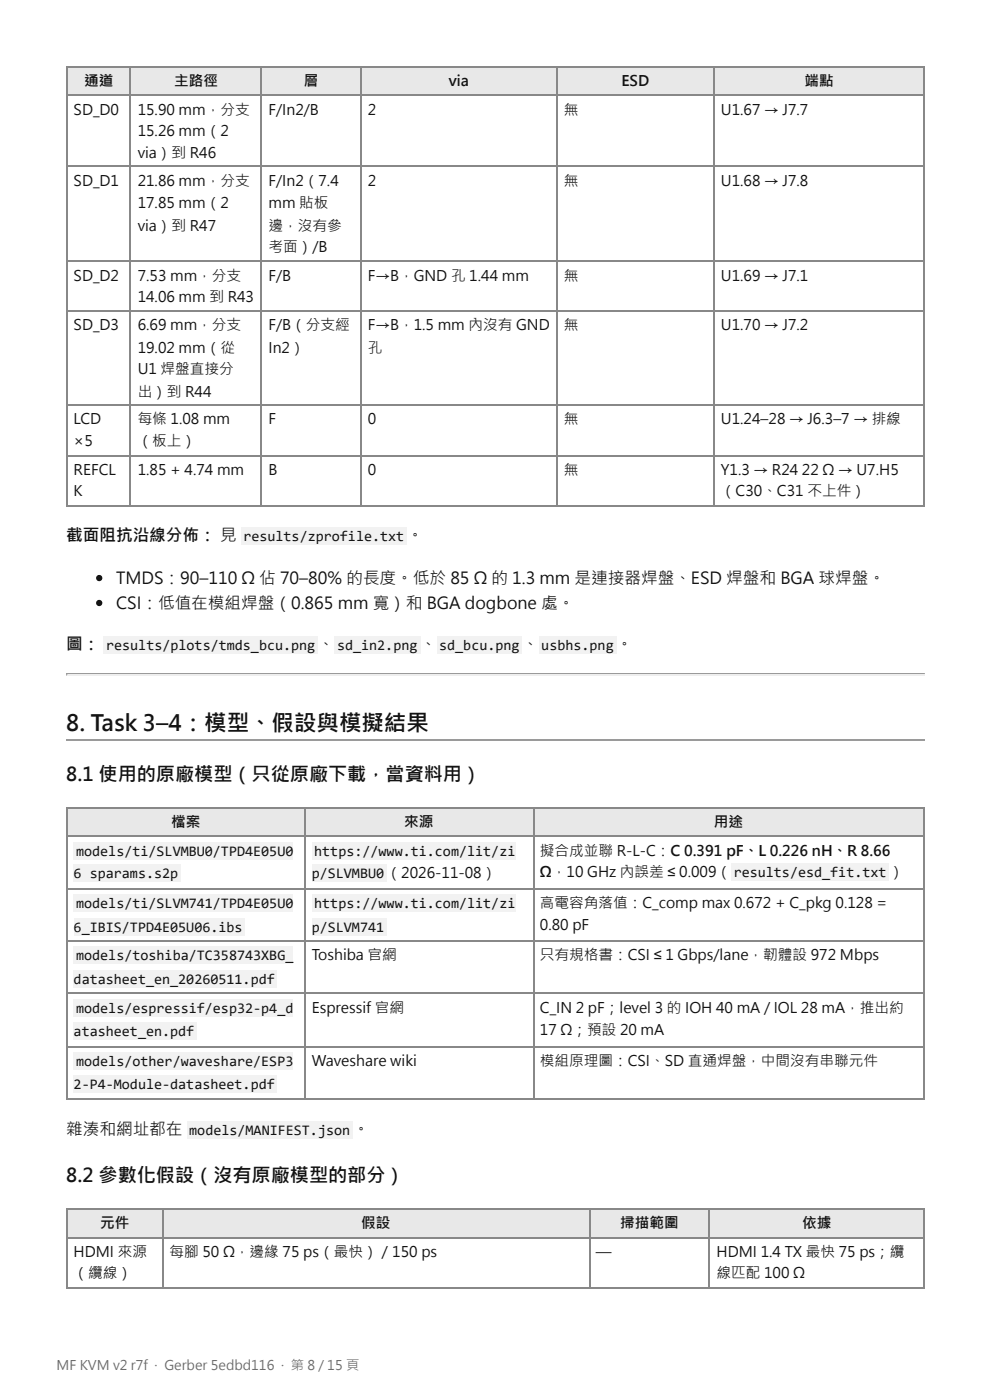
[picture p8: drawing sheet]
<svg xmlns="http://www.w3.org/2000/svg" width="210mm" height="297mm" viewBox="0 0 210 297" stroke-linecap="round" stroke-linejoin="round" font-family="sans-serif">
<defs><g id="words">
<text font-size="4.8" fill="#111" x="14" y="155">8. Task 3–4：模型、假設與模擬結果</text>
<g font-size="4.1" fill="#111">
<text x="14" y="165.6">8.1 使用 的原廠模型（只從原廠下載，當資料用 ）</text>
<text x="14" y="250.8">8.2 參數化假設（沒有原廠模型的部分）</text>
</g>
<g font-size="3.5" fill="#111">
<text x="14" y="114.8">截面阻抗沿線分佈： 見</text>
<text x="86.2" y="114.8">。</text>
<text x="24.6" y="123.8">TMDS：90–110 Ω 佔 70–80% 的長度。低於 85 Ω 的 1.3 mm 是連接器焊盤、ESD 焊盤和 BGA 球焊盤。</text>
<text x="24.6" y="129.1">CSI：低值在模組焊盤（0.865 mm 寬）和 BGA dogbone 處。</text>
<text x="14" y="137.8">圖：</text>
<text x="67.4" y="137.8">、</text>
<text x="89" y="137.8">、</text>
<text x="110.7" y="137.8">、</text>
<text x="130.6" y="137.8">。</text>
<text x="14" y="240.8">雜湊和網址都在</text>
<text x="74.8" y="240.8">。</text>
</g>
<g font-size="3.1" fill="#111">
<text x="17.8" y="18.3">通道</text>
<text x="36.9" y="18.3">主路徑</text>
<text x="64.4" y="18.3">層</text>
<text x="95.1" y="18.3">via</text>
<text x="131.8" y="18.3">ESD</text>
<text x="170.6" y="18.3">端點</text>
<text x="15.6" y="24.3">SD_D0</text>
<text x="29.2" y="24.3">15.90 mm，分支</text>
<text x="29.2" y="28.8">15.26 mm（2</text>
<text x="56.9" y="24.3">F/In2/B</text>
<text x="78" y="24.3">2</text>
<text x="119.5" y="24.3">無</text>
<text x="152.9" y="24.3">U1.67 → J7.7</text>
<text x="29.2" y="33.6">via）到 R46</text>
<text x="15.6" y="39.4">SD_D1</text>
<text x="29.2" y="39.4">21.86 mm，分支</text>
<text x="56.9" y="39.4">F/In2（7.4</text>
<text x="78" y="39.4">2</text>
<text x="119.5" y="39.4">無</text>
<text x="152.9" y="39.4">U1.68 → J7.8</text>
<text x="29.2" y="44.2">17.85 mm（2</text>
<text x="56.9" y="44.2">mm 貼板</text>
<text x="29.2" y="48.9">via）到 R47</text>
<text x="56.9" y="48.9">邊，沒有參</text>
<text x="56.9" y="53.4">考面）/B</text>
<text x="15.6" y="59.5">SD_D2</text>
<text x="29.2" y="59.5">7.53 mm，分支</text>
<text x="56.9" y="59.5">F/B</text>
<text x="78" y="59.5">F→B，GND 孔 1.44 mm</text>
<text x="119.5" y="59.5">無</text>
<text x="152.9" y="59.5">U1.69 → J7.1</text>
<text x="29.2" y="64">14.06 mm 到 R43</text>
<text x="15.6" y="70.1">SD_D3</text>
<text x="29.2" y="70.1">6.69 mm，分支</text>
<text x="56.9" y="70.1">F/B（分支經</text>
<text x="78" y="70.1">F→B，1.5 mm 內沒有 GND</text>
<text x="119.5" y="70.1">無</text>
<text x="152.9" y="70.1">U1.70 → J7.2</text>
<text x="29.2" y="74.9">19.02 mm（從</text>
<text x="56.9" y="74.9">In2）</text>
<text x="78" y="74.9">孔</text>
<text x="29.2" y="79.4">U1 焊盤直接分</text>
<text x="15.6" y="90">LCD</text>
<text x="29.2" y="84.1">出）到 R44</text>
<text x="29.2" y="90">每條 1.08 mm</text>
<text x="56.9" y="90">F</text>
<text x="78" y="90">0</text>
<text x="119.5" y="90">無</text>
<text x="152.9" y="90">U1.24–28 → J6.3–7 → 排線</text>
<text x="15.6" y="94.7">×5</text>
<text x="29.2" y="94.7">（板上）</text>
<text x="15.6" y="100.8">REFCL</text>
<text x="29.2" y="100.8">1.85 + 4.74 mm</text>
<text x="56.9" y="100.8">B</text>
<text x="78" y="100.8">0</text>
<text x="119.5" y="100.8">無</text>
<text x="152.9" y="100.8">Y1.3 → R24</text>
<text x="170" y="100.8">22 Ω → U7.H5</text>
<text x="15.6" y="105.3">K</text>
<text x="152.9" y="105.3">（C30、C31 不上件）</text>
<text x="51.6" y="114.8">results/zprofile.txt</text>
<text x="22.5" y="137.8">results/plots/tmds_bcu.png</text>
<text x="71.4" y="137.8">sd_in2.png</text>
<text x="93.1" y="137.8">sd_bcu.png</text>
<text x="114.8" y="137.8">usbhs.png</text>
<text x="36.3" y="175.4">檔案</text>
<text x="85.7" y="175.4">來源</text>
<text x="151.4" y="175.4">用 途</text>
<text x="16.1" y="181.5">models/ti/SLVMBU0/TPD4E05U0</text>
<text x="66.6" y="181.5">https://www.ti.com/lit/zi</text>
<text x="114.5" y="181.5">擬合成並聯 R-L-C：C 0.391 pF、L 0.226 nH、R 8.66</text>
<text x="15.6" y="186.3">6 sparams.s2p</text>
<text x="66.1" y="186.3">p/SLVMBU0 （2026-11-08）</text>
<text x="114.5" y="186">Ω，10 GHz 內誤差 ≤ 0.009（</text>
<text x="155.5" y="186">results/esd_fit.txt</text>
<text x="188.5" y="186">）</text>
<text x="15.6" y="197.6">6_IBIS/TPD4E05U06.ibs</text>
<text x="16.1" y="192.6">models/ti/SLVM741/TPD4E05U0</text>
<text x="66.1" y="197.6">p/SLVM741</text>
<text x="66.6" y="192.6">https://www.ti.com/lit/zi</text>
<text x="114.5" y="192.6">高電容角 落值：C_comp max 0.672 + C_pkg 0.128 =</text>
<text x="114.5" y="197.4">0.80 pF</text>
<text x="16.1" y="203.7">models/toshiba/TC358743XBG_</text>
<text x="66.1" y="203.7">Toshiba 官網</text>
<text x="114.5" y="203.7">只有規格書：CSI ≤ 1 Gbps/lane，韌體設 972 Mbps</text>
<text x="15.6" y="208.8">datasheet_en_20260511.pdf</text>
<text x="16.1" y="214.8">models/espressif/esp32-p4_d</text>
<text x="66.1" y="214.8">Espressif 官網</text>
<text x="114.5" y="214.8">C_IN 2 pF；level 3 的 IOH 40 mA / IOL 28 mA，推出約</text>
<text x="15.6" y="219.9">atasheet_en.pdf</text>
<text x="114.5" y="219.6">17 Ω；預設 20 mA</text>
<text x="16.1" y="226.2">models/other/waveshare/ESP3</text>
<text x="66.1" y="226.2">Waveshare wiki</text>
<text x="114.5" y="226.2">模組原理圖：CSI、SD 直通焊盤，中間沒有串聯元件</text>
<text x="15.6" y="231">2-P4-Module-datasheet.pdf</text>
<text x="40.1" y="240.8">models/MANIFEST.json</text>
<text x="21.2" y="260.6">元件</text>
<text x="76.6" y="260.6">假設</text>
<text x="131.5" y="260.6">掃描範圍</text>
<text x="170.1" y="260.6">依據</text>
<text x="15.6" y="266.7">HDMI 來源</text>
<text x="35.9" y="266.7">每腳 50 Ω，邊緣 75 ps（最快）／150 ps</text>
<text x="126.4" y="266.7">—</text>
<text x="151.9" y="266.7">HDMI 1.4 TX 最快 75 ps；纜</text>
<text x="15.6" y="271.2">（纜線）</text>
<text x="151.9" y="271.2">線匹配 100 Ω</text>
</g>
<text font-size="2.8" fill="#666b75" x="12" y="290.7">MF KVM v2 r7f · Gerber 5edbd116 · 第 8 / 15 頁</text>
</g></defs>
<g fill="#e8e8e8">
<path d="M14.3 14.3h13.5v5.8h-13.5z"/>
<path d="M27.8 14.3h27.8v5.8h-27.8z"/>
<path d="M55.6 14.3h20.9v5.8h-20.9z"/>
<path d="M76.5 14.3h41.5v5.8h-41.5z"/>
<path d="M118 14.3h33.3v5.8h-33.3z"/>
<path d="M151.3 14.3h44.8v5.8h-44.8z"/>
</g>
<g fill="none" stroke="#888" stroke-width=".26">
<path d="M14 14.2h182.1M14.2 14v93.4M27.6 14v93.4M55.4 14v93.4M76.6 14v93.4M118.1 14v93.4M151.5 14v93.4M195.9 14v93.4M14 20.2h182.1M14 35.3h182.1M14 55.4h182.1M14 66h182.1"/>
<path d="M14 85.9h182.1M14 96.7h182.1M14 107.3h182.1"/>
</g>
<path d="M14 143h182.1" fill="none" stroke="#9a9a9a" stroke-width=".26"/>
<path d="M14 143.3h182.1" fill="none" stroke="#eee" stroke-width=".26"/>
<path d="M196.1 142.9v.5h-.3v-.3z" fill="#eee"/>
<path d="M14 142.9h.3v.2l-.3 .3z" fill="#9a9a9a"/>
<path d="M14 157h182.1" fill="none" stroke="#999" stroke-width=".26"/>
<g fill="#e8e8e8">
<path d="M14.3 171.5h50.3v5.8h-50.3z"/>
<path d="M64.6 171.5h48.4v5.8h-48.4z"/>
<path d="M113 171.5h83.1v5.8h-83.1z"/>
</g>
<path d="M14 171.3h182.1M14 177.4h182.1M14.2 171.2v62.2M64.7 171.2v62.2M113.1 171.2v62.2M195.9 171.2v62.2M14 188.5h182.1M14 199.6h182.1M14 210.7h182.1M14 222.1h182.1M14 233.2h182.1" fill="none" stroke="#888" stroke-width=".26"/>
<g fill="#e8e8e8">
<path d="M14.3 256.6h20.1v5.9h-20.1z"/>
<path d="M34.4 256.6h90.5v5.9h-90.5z"/>
<path d="M124.9 256.6h25.6v5.9h-25.6z"/>
<path d="M150.5 256.6h45.6v5.9h-45.6z"/>
</g>
<path d="M14 256.5h182.1M14.2 256.4v16.9M34.5 256.4v16.9M125 256.4v16.9M150.4 256.4v16.9M195.9 256.4v16.9M14 262.6h182.1M14 273.2h182.1" fill="none" stroke="#888" stroke-width=".26"/>
<path d="M51.1 111.9h35.2v3.7h-35.2z" fill="#f2f2f2"/>
<g fill="#111">
<circle cx="21" cy="122.6" r=".66"/>
<circle cx="21" cy="127.9" r=".66"/>
</g>
<g fill="#f2f2f2">
<path d="M22 134.9h45.5v3.7h-45.5z"/>
<path d="M70.9 134.9h18.3v3.7h-18.3z"/>
<path d="M92.6 134.9h18v3.7h-18z"/>
<path d="M114.3 134.9h16.4v3.7h-16.4z"/>
<path d="M15.6 178.6h46.6v3.7h-46.6z"/>
<path d="M15.6 183.4h22.8v3.7h-22.8z"/>
<path d="M66.1 178.6h43.2v3.7h-43.2z"/>
<path d="M66.1 183.4h15.9v3.7h-15.9z"/>
<path d="M155 183.1h33.4v3.7h-33.4z"/>
<path d="M15.6 189.7h46.6v3.7h-46.6z"/>
<path d="M15.6 194.7h36.3v3.7h-36.3z"/>
<path d="M66.1 189.7h43.2v3.7h-43.2z"/>
<path d="M66.1 194.7h15.9v3.7h-15.9z"/>
<path d="M15.6 200.8h46.6v3.7h-46.6z"/>
<path d="M15.6 205.8h43.1v3.8h-43.1z"/>
<path d="M15.6 211.9h46.6v3.7h-46.6z"/>
<path d="M15.6 217h26.2v3.7h-26.2z"/>
<path d="M15.6 223.3h46.6v3.7h-46.6z"/>
<path d="M15.6 228.1h43.1v3.7h-43.1z"/>
<path d="M39.7 237.9h35.2v3.7h-35.2z"/>
</g>
<use href="#words"/>
</svg>
